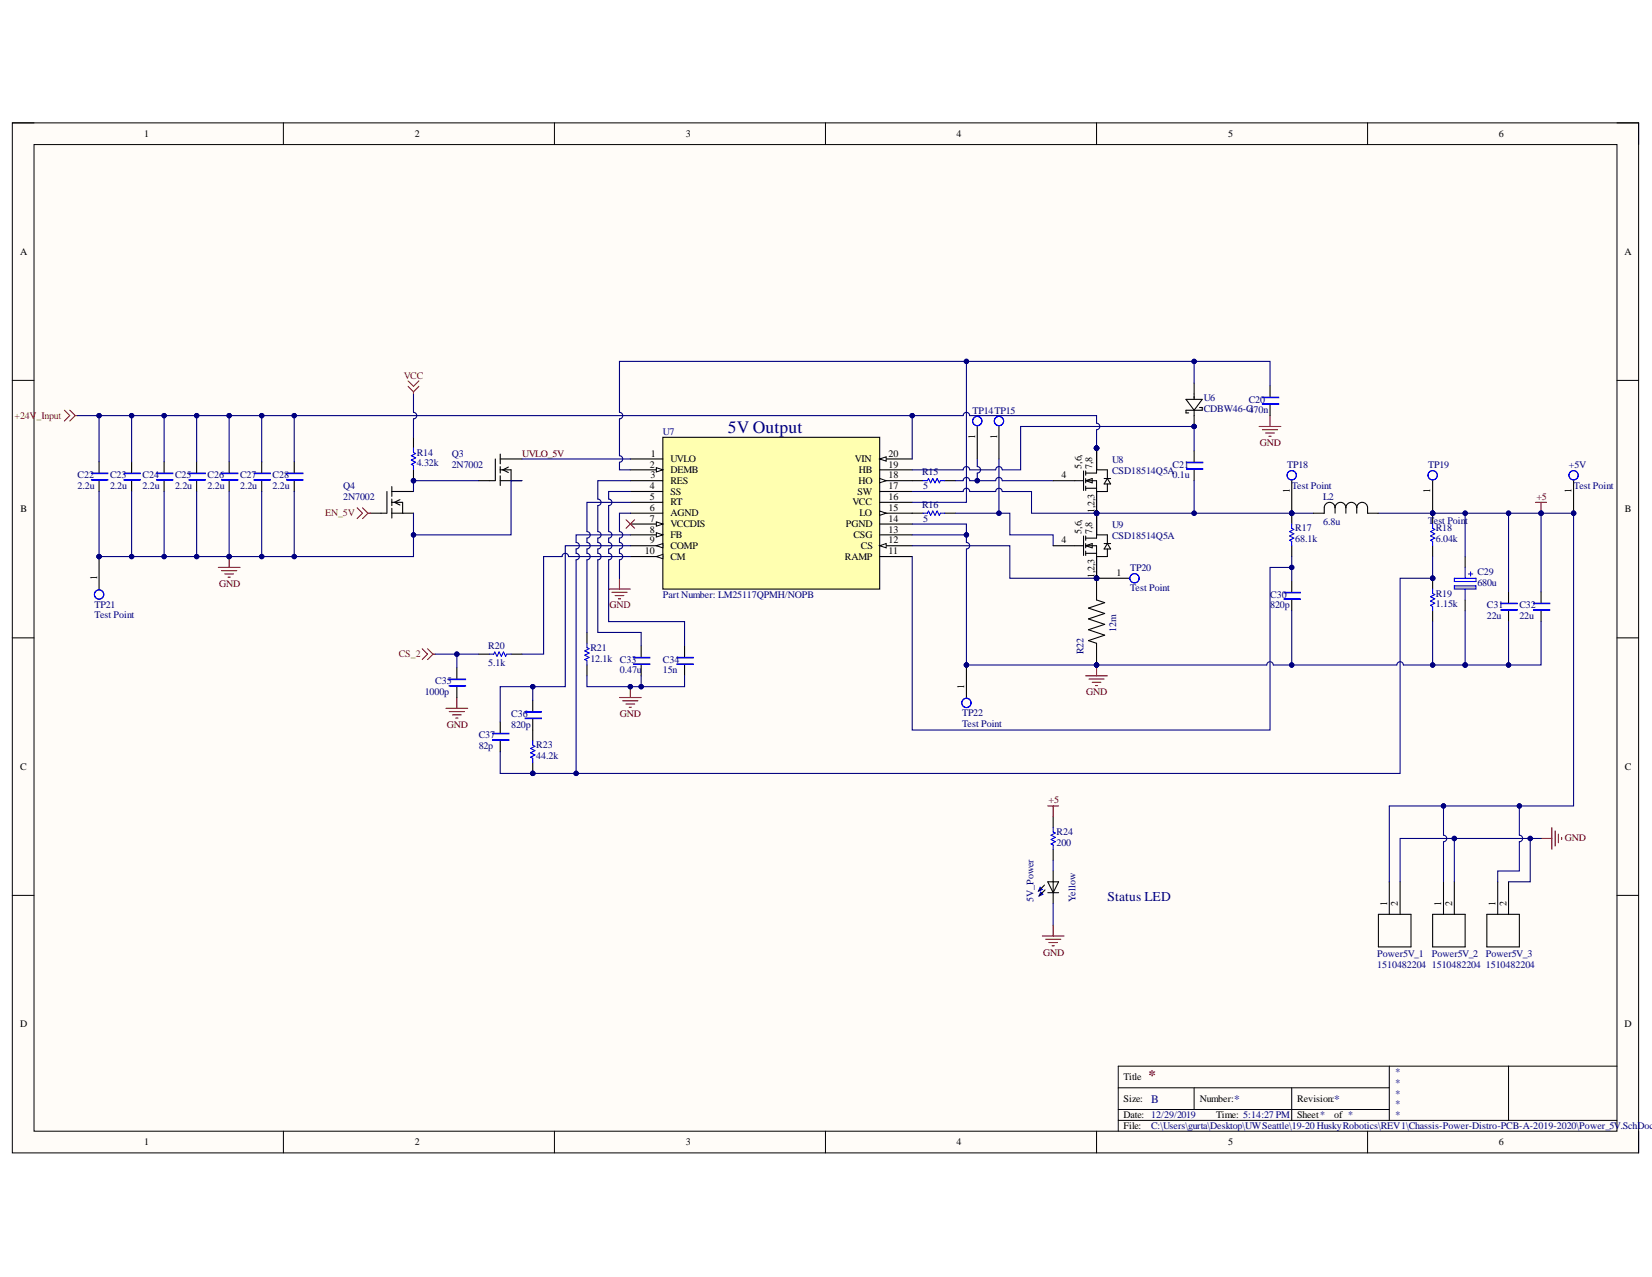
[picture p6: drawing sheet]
<svg xmlns="http://www.w3.org/2000/svg" width="279mm" height="216mm" viewBox="0 0 279 216" stroke-linecap="round" stroke-linejoin="round" font-family="sans-serif">
<defs><g id="words">
<text font-size="3" fill="#000080" x="123.1" y="73.2">5V Output</text>
<text font-size="2.5" fill="#800000" x="194.3" y="182.6">*</text>
<text font-size="2.3" fill="#000080" x="187.3" y="152.2">Status LED</text>
<g font-size="1.9" fill="#000080">
<text x="194.7" y="186.4">B</text>
<text x="208.7" y="186.4">*</text>
<text x="225.7" y="186.4">*</text>
</g>
<g font-size="1.7">
<text x="24.4" y="23.2">1</text>
<text x="70.1" y="23.2">2</text>
<text x="116" y="23.2">3</text>
<text x="161.8" y="23.2">4</text>
<text x="207.7" y="23.2">5</text>
<text x="253.5" y="23.2">6</text>
<text x="3.4" y="43.1">A</text>
<text x="274.7" y="43.1">A</text>
<text x="110.1" y="77.2">1</text>
<text x="150.3" y="77.2">20</text>
<text x="164.9" y="74.2" transform="rotate(-90 164.9 74.2)">1</text>
<text x="168.6" y="74.2" transform="rotate(-90 168.6 74.2)">1</text>
<text x="109.9" y="79.1">2</text>
<text x="109.9" y="82.7">4</text>
<text x="110" y="80.9">3</text>
<text x="113.4" y="78.2">UVLO</text>
<text x="113.4" y="79.9">DEMB</text>
<text x="113.4" y="81.8">RES</text>
<text x="113.4" y="83.7">SS</text>
<text x="144.6" y="78.2">VIN</text>
<text x="145" y="83.7">SW</text>
<text x="145.2" y="81.8">HO</text>
<text x="145.3" y="79.9">HB</text>
<text x="150.3" y="82.7">17</text>
<text x="150.3" y="80.9">18</text>
<text x="150.3" y="79.1">19</text>
<text x="179.5" y="80.9">4</text>
<text x="182.9" y="79.3" transform="rotate(-90 182.9 79.3)">5,6,</text>
<text x="184.7" y="79.3" transform="rotate(-90 184.7 79.3)">7,8</text>
<text x="218.1" y="83.3" transform="rotate(-90 218.1 83.3)">1</text>
<text x="241.9" y="83.3" transform="rotate(-90 241.9 83.3)">1</text>
<text x="265.8" y="83.3" transform="rotate(-90 265.8 83.3)">1</text>
<text x="3.5" y="86.6">B</text>
<text x="109.9" y="84.6">5</text>
<text x="109.9" y="86.4">6</text>
<text x="109.9" y="88.2">7</text>
<text x="113.4" y="85.4">RT</text>
<text x="113.4" y="87.3">AGND</text>
<text x="113.4" y="89.1">VCCDIS</text>
<text x="143.1" y="89.1">PGND</text>
<text x="144.2" y="85.4">VCC</text>
<text x="145.4" y="87.3">LO</text>
<text x="150.3" y="88.2">14</text>
<text x="150.3" y="86.4">15</text>
<text x="150.3" y="84.6">16</text>
<text x="185.1" y="86.8" transform="rotate(-90 185.1 86.8)">1,2,3</text>
<text x="274.8" y="86.6">B</text>
<text x="109.1" y="93.7">10</text>
<text x="109.9" y="90.1">8</text>
<text x="109.9" y="91.9">9</text>
<text x="113.4" y="90.9">FB</text>
<text x="113.4" y="92.8">COMP</text>
<text x="113.4" y="94.6">CM</text>
<text x="142.9" y="94.6">RAMP</text>
<text x="144.3" y="90.9">CSG</text>
<text x="145.6" y="92.8">CS</text>
<text x="150.3" y="93.7">11</text>
<text x="150.3" y="91.9">12</text>
<text x="150.3" y="90.1">13</text>
<text x="179.5" y="91.9">4</text>
<text x="182.9" y="90.2" transform="rotate(-90 182.9 90.2)">5,6,</text>
<text x="184.7" y="90.2" transform="rotate(-90 184.7 90.2)">7,8</text>
<text x="16.4" y="98.1" transform="rotate(-90 16.4 98.1)">1</text>
<text x="185.1" y="97.8" transform="rotate(-90 185.1 97.8)">1,2,3</text>
<text x="188.9" y="97.4">1</text>
<text x="163" y="116.5" transform="rotate(-90 163 116.5)">1</text>
<text x="3.4" y="130.2">C</text>
<text x="274.8" y="130.2">C</text>
<text x="234.6" y="153.1" transform="rotate(-90 234.6 153.1)">1</text>
<text x="236.4" y="153.1" transform="rotate(-90 236.4 153.1)">2</text>
<text x="243.8" y="153.1" transform="rotate(-90 243.8 153.1)">1</text>
<text x="245.6" y="153.1" transform="rotate(-90 245.6 153.1)">2</text>
<text x="252.9" y="153.1" transform="rotate(-90 252.9 153.1)">1</text>
<text x="254.8" y="153.1" transform="rotate(-90 254.8 153.1)">2</text>
<text x="3.4" y="173.6">D</text>
<text x="274.7" y="173.6">D</text>
<text x="190" y="182.6">Title</text>
<text x="190" y="186.2">Size:</text>
<text x="190" y="189">Date: 12/29/2019</text>
<text x="190" y="190.9">File:</text>
<text x="202.9" y="186.2">Number:</text>
<text x="205.7" y="189">Time: 5:14:27 PM</text>
<text x="219.4" y="186.2">Revision:</text>
<text x="219.4" y="189">Sheet*</text>
<text x="225.7" y="189">of *</text>
<text x="24.4" y="193.6">1</text>
<text x="70.1" y="193.6">2</text>
<text x="116" y="193.6">3</text>
<text x="161.8" y="193.6">4</text>
<text x="207.7" y="193.6">5</text>
<text x="253.5" y="193.6">6</text>
</g>
<g font-size="1.7" fill="#f00">
<text x="68.3" y="64">VCC</text>
<text x="2.5" y="70.8">+24V</text>
<text x="6.2" y="70.8">_Input</text>
<text x="55" y="87.3">EN_5V</text>
<text x="67.4" y="111.1">CS_2</text>
</g>
<g font-size="1.7" fill="#000080">
<text x="164.5" y="70">TP14TP15</text>
<text x="203.6" y="67.8">U6</text>
<text x="203.6" y="69.7">CDBW46-G</text>
<text x="211.2" y="68.1">C20</text>
<text x="211.2" y="69.9">470n</text>
<text x="70.5" y="77.1">R14</text>
<text x="76.4" y="77.2">Q3</text>
<text x="112.1" y="73.6">U7</text>
<text x="13.1" y="80.9">C22</text>
<text x="13.1" y="82.7">2.2u</text>
<text x="18.6" y="80.9">C23</text>
<text x="18.6" y="82.7">2.2u</text>
<text x="24.1" y="80.9">C24</text>
<text x="24.1" y="82.7">2.2u</text>
<text x="29.6" y="80.9">C25</text>
<text x="29.6" y="82.7">2.2u</text>
<text x="35.1" y="80.9">C26</text>
<text x="35.1" y="82.7">2.2u</text>
<text x="40.6" y="80.9">C27</text>
<text x="40.6" y="82.7">2.2u</text>
<text x="46.1" y="80.9">C28</text>
<text x="46.1" y="82.7">2.2u</text>
<text x="58" y="82.7">Q4</text>
<text x="70.5" y="78.8">4.32k</text>
<text x="76.4" y="79.1">2N7002</text>
<text x="155.9" y="80.4">R15</text>
<text x="156.1" y="82.7">5</text>
<text x="188.1" y="78.3">U8</text>
<text x="188.1" y="80.1">CSD18514Q5A</text>
<text x="198.3" y="79.1">C21</text>
<text x="198.3" y="80.9">0.1u</text>
<text x="217.7" y="79.2">TP18</text>
<text x="218.5" y="82.7">Test Point</text>
<text x="241.6" y="79.2">TP19</text>
<text x="265.3" y="79.2">+5V</text>
<text x="266.2" y="82.7">Test Point</text>
<text x="58" y="84.6">2N7002</text>
<text x="155.9" y="85.9">R16</text>
<text x="156.1" y="88.2">5</text>
<text x="188.1" y="89.3">U9</text>
<text x="219.1" y="89.8">R17</text>
<text x="223.8" y="84.6">L2</text>
<text x="223.8" y="88.7">6.8u</text>
<text x="241.6" y="88.6">Test Poin</text>
<text x="242.8" y="89.8">R18</text>
<text x="247.8" y="88.6">t</text>
<text x="188.1" y="91.1">CSD18514Q5A</text>
<text x="219.1" y="91.7">68.1k</text>
<text x="242.8" y="91.7">6.04k</text>
<text x="112.1" y="101.1">Part Number: LM25117QPMH/NOPB</text>
<text x="191.1" y="96.6">TP20</text>
<text x="191.1" y="100">Test Point</text>
<text x="214.8" y="101.1">C30</text>
<text x="242.8" y="100.9">R19</text>
<text x="249.9" y="97.2">C29</text>
<text x="249.9" y="99">680u</text>
<text x="16" y="102.8">TP21</text>
<text x="16" y="104.5">Test Point</text>
<text x="188.8" y="106.9" transform="rotate(-90 188.8 106.9)">12m</text>
<text x="214.8" y="102.9">820p</text>
<text x="242.8" y="102.7">1.15k</text>
<text x="251.5" y="102.9">C31</text>
<text x="251.5" y="104.7">22u</text>
<text x="257" y="102.9">C32</text>
<text x="257" y="104.7">22u</text>
<text x="82.6" y="109.7">R20</text>
<text x="82.6" y="112.6">5.1k</text>
<text x="99.8" y="110">R21</text>
<text x="99.8" y="111.9">12.1k</text>
<text x="104.8" y="112.1">C33</text>
<text x="104.8" y="113.8">0.47u</text>
<text x="112.1" y="112.1">C34</text>
<text x="112.1" y="113.8">15n</text>
<text x="183.3" y="110.6" transform="rotate(-90 183.3 110.6)">R22</text>
<text x="71.8" y="117.6">1000p</text>
<text x="73.6" y="115.7">C35</text>
<text x="81" y="124.8">C37</text>
<text x="86.5" y="121.2">C36</text>
<text x="86.5" y="123.1">820p</text>
<text x="162.7" y="121.1">TP22</text>
<text x="162.7" y="122.9">Test Point</text>
<text x="81" y="126.7">82p</text>
<text x="90.7" y="126.5">R23</text>
<text x="90.7" y="128.4">44.2k</text>
<text x="178.7" y="141.2">R24</text>
<text x="178.7" y="143">200</text>
<text x="174.8" y="152.4" transform="rotate(-90 174.8 152.4)">5V_Power</text>
<text x="181.9" y="152.4" transform="rotate(-90 181.9 152.4)">Yellow</text>
<text x="232.9" y="161.7">Power5V_1</text>
<text x="242.2" y="161.7">Power5V_2</text>
<text x="251.3" y="161.7">Power5V_3</text>
<text x="232.9" y="163.6">1510482204</text>
<text x="242.2" y="163.6">1510482204</text>
<text x="251.3" y="163.6">1510482204</text>
<text x="235.9" y="181.7">*</text>
<text x="235.9" y="183.5">*</text>
<text x="235.9" y="185.4">*</text>
<text x="194.7" y="190.9">C:\Users\gurta\Desktop\UWSeattle\19-20 HuskyRobotics\REV1\Chassis-Power-Distro-PCB-A-2019-2020\Power_5V.SchDoc</text>
<text x="235.9" y="187.2">*</text>
<text x="235.9" y="189">*</text>
</g>
<g font-size="1.7" fill="#800000">
<text x="88.3" y="77.2">UVLO_5V</text>
<text x="213.1" y="75.4">GND</text>
<text x="259.8" y="84.6">+5</text>
<text x="37.1" y="99.2">GND</text>
<text x="103.1" y="102.9">GND</text>
<text x="183.7" y="117.6">GND</text>
<text x="75.6" y="123.1">GND</text>
<text x="104.8" y="121.2">GND</text>
<text x="177.3" y="135.8">+5</text>
<text x="264.7" y="142.3">GND</text>
<text x="176.4" y="161.6">GND</text>
</g>
</g></defs>
<path d="M2.1 20.8h275v174.1h-275z" fill-rule="evenodd" fill="#fffcf8"/>
<path d="M2.1 20.8h275v174.1h-275z" fill="none" stroke="#000" stroke-width=".17"/>
<path d="M5.8 24.4h267.7v166.9h-267.7z" fill-rule="evenodd" fill="#fffcf8"/>
<g fill="none" stroke="#000" stroke-width=".17">
<path d="M2.1 20.8h3.7M5.8 24.4h267.7v166.9h-267.7zM47.9 20.8v3.6M93.8 20.8v3.6M139.6 20.8v3.6M185.5 20.8v3.6M231.3 20.8v3.6M273.5 20.8h3.6v3.6M2.1 64.3h3.7M273.5 64.3h3.6M2.1 107.8h3.7M273.5 107.8h3.6"/>
<path d="M2.1 151.4h3.7M273.5 151.4h3.6M47.9 191.3v3.6M93.8 191.3v3.6M139.6 191.3v3.6M185.5 191.3v3.6M189.1 183.9h45.9M189.1 189.4h84.4M189.1 187.6h45.9M202 183.9v3.7M218.5 183.9v5.5M231.3 191.3v3.6"/>
<path d="M235 180.3v9.1M255.1 180.3v9.1M273.5 180.3h-84.4v11M277.1 191.3v3.6"/>
</g>
<path d="M112.1 73.9h36.7v25.7h-36.7z" fill-rule="evenodd" fill="#ffffb0"/>
<path d="M106.6 77.6h5.5M106.6 79.4h5.5M112.1 73.9h36.7v25.7h-36.7z" fill="none" stroke="#000" stroke-width=".19"/>
<path d="M111 79.1l1.1 .3-1.1 .4z" fill="#f8fcff"/>
<path d="M111 79.1l1.1 .3-1.1 .4z" fill="none" stroke="#000" stroke-width=".17"/>
<path d="M106.6 81.3h5.5M106.6 83.1h5.5M106.6 84.9h5.5M106.6 86.8h5.5M106.6 88.6h5.5" fill="none" stroke="#000" stroke-width=".19"/>
<path d="M111 88.2l1.1 .4-1.1 .4z" fill="#f8fcff"/>
<path d="M111 88.2l1.1 .4-1.1 .4z" fill="none" stroke="#000" stroke-width=".17"/>
<path d="M106.6 90.4h5.5" fill="none" stroke="#000" stroke-width=".19"/>
<path d="M111 90.1l1.1 .3-1.1 .4z" fill="#f8fcff"/>
<path d="M111 90.1l1.1 .3-1.1 .4z" fill="none" stroke="#000" stroke-width=".17"/>
<path d="M106.6 92.3h5.5" fill="none" stroke="#000" stroke-width=".19"/>
<path d="M111 92.3l1.1-.4v.7z" fill="#f8fcff"/>
<path d="M111 92.3l1.1-.4v.7z" fill="none" stroke="#000" stroke-width=".17"/>
<path d="M106.6 94.1h5.5" fill="none" stroke="#000" stroke-width=".19"/>
<path d="M111 94.1l1.1-.4v.8z" fill="#f8fcff"/>
<path d="M111 94.1l1.1-.4v.8z" fill="none" stroke="#000" stroke-width=".17"/>
<path d="M148.8 94.1h5.5M148.8 92.3h5.5" fill="none" stroke="#000" stroke-width=".19"/>
<path d="M148.8 92.3l1.1-.4v.7z" fill="#f8fcff"/>
<path d="M148.8 92.3l1.1-.4v.7z" fill="none" stroke="#000" stroke-width=".17"/>
<path d="M148.8 90.4h5.5M148.8 88.6h5.5M148.8 86.8h5.5" fill="none" stroke="#000" stroke-width=".19"/>
<path d="M148.8 86.4l1.1 .4-1.1 .3z" fill="#f8fcff"/>
<path d="M148.8 86.4l1.1 .4-1.1 .3z" fill="none" stroke="#000" stroke-width=".17"/>
<path d="M148.8 84.9h5.5M148.8 83.1h5.5M148.8 81.3h5.5" fill="none" stroke="#000" stroke-width=".19"/>
<path d="M148.8 80.9l1.1 .4-1.1 .3z" fill="#f8fcff"/>
<path d="M148.8 80.9l1.1 .4-1.1 .3z" fill="none" stroke="#000" stroke-width=".17"/>
<path d="M148.8 79.4h5.5M148.8 77.6h5.5" fill="none" stroke="#000" stroke-width=".19"/>
<path d="M148.8 77.6l1.1-.4v.8z" fill="#f8fcff"/>
<path d="M148.8 77.6l1.1-.4v.8z" fill="none" stroke="#000" stroke-width=".17"/>
<circle cx="202" cy="72.1" r=".37" fill="#000080"/>
<circle cx="202" cy="72.1" r=".37" fill="none" stroke="#000080" stroke-width=".17"/>
<path d="M202 64.8v1.8M202 70.3v1.8" fill="none" stroke="#000" stroke-width=".18"/>
<circle cx="202" cy="72.1" r=".37" fill="#000080"/>
<circle cx="202" cy="72.1" r=".37" fill="none" stroke="#000080" stroke-width=".17"/>
<path d="M200.6 67.5h2.7l-1.3 1.9zM202 66.6v.9M202 69.4v.9M202.9 68.9h.4v.5h-2.7v.4h.4" fill="none" stroke="#000" stroke-width=".18"/>
<path d="M154.3 81.3h1.8M154.3 86.8h1.8M159.8 81.3h1.8M159.8 86.8h1.8" fill="none" stroke="#000" stroke-width=".19"/>
<path d="M156.1 81.3h.7l.2-.4 .4 .7 .4-.7 .3 .7 .4-.7 .4 .7 .1-.3h.8M156.1 86.8h.7l.2-.4 .4 .7 .4-.7 .3 .7 .4-.7 .4 .7 .1-.3h.8" fill="none" stroke="#00f" stroke-width=".19"/>
<path d="M213 72.1h3.6M213.5 72.7h2.6M214.1 73.2h1.4M214.6 73.8h.4M214.8 70.3v1.8" fill="none" stroke="#800000" stroke-width=".18"/>
<circle cx="185.5" cy="97.8" r=".37" fill="#000080"/>
<circle cx="185.5" cy="97.8" r=".37" fill="none" stroke="#000080" stroke-width=".17"/>
<circle cx="185.5" cy="112.4" r=".37" fill="#000080"/>
<circle cx="185.5" cy="112.4" r=".37" fill="none" stroke="#000080" stroke-width=".17"/>
<path d="M185.5 97.8v3.6l1.3 .5-2.7 .9 2.7 .9-2.7 .9 2.7 1-2.7 .9 2.7 .9-2.7 .9 1.4 .5" fill="none" stroke="#000" stroke-width=".18"/>
<circle cx="185.5" cy="97.8" r=".37" fill="#000080"/>
<circle cx="185.5" cy="97.8" r=".37" fill="none" stroke="#000080" stroke-width=".17"/>
<path d="M185.5 108.8v3.6" fill="none" stroke="#000" stroke-width=".18"/>
<circle cx="185.5" cy="112.4" r=".37" fill="#000080"/>
<circle cx="185.5" cy="112.4" r=".37" fill="none" stroke="#000080" stroke-width=".17"/>
<path d="M183.6 114.3h3.7M184.2 114.8h2.5M184.7 115.4h1.5M185.3 115.9h.3M185.5 112.4v1.9" fill="none" stroke="#800000" stroke-width=".18"/>
<circle cx="185.5" cy="112.4" r=".37" fill="#000080"/>
<circle cx="185.5" cy="112.4" r=".37" fill="none" stroke="#000080" stroke-width=".17"/>
<circle cx="218.5" cy="86.8" r=".37" fill="#000080"/>
<circle cx="218.5" cy="86.8" r=".37" fill="none" stroke="#000080" stroke-width=".17"/>
<path d="M218.5 86.8v1.8" fill="none" stroke="#000" stroke-width=".18"/>
<circle cx="218.5" cy="86.8" r=".37" fill="#000080"/>
<circle cx="218.5" cy="86.8" r=".37" fill="none" stroke="#000080" stroke-width=".17"/>
<path d="M218.5 92.3v1.8" fill="none" stroke="#000" stroke-width=".18"/>
<path d="M218.5 88.6v.7l.3 .2-.7 .4 .7 .3-.7 .4 .7 .4-.7 .3 .4 .2v.8" fill="none" stroke="#00f" stroke-width=".18"/>
<circle cx="242.3" cy="86.8" r=".36" fill="#000080"/>
<circle cx="242.3" cy="86.8" r=".36" fill="none" stroke="#000080" stroke-width=".17"/>
<path d="M242.3 86.8v1.8" fill="none" stroke="#000" stroke-width=".18"/>
<circle cx="242.3" cy="86.8" r=".36" fill="#000080"/>
<circle cx="242.3" cy="86.8" r=".36" fill="none" stroke="#000080" stroke-width=".17"/>
<path d="M242.3 92.3v1.8" fill="none" stroke="#000" stroke-width=".18"/>
<path d="M242.3 88.6v.7l.4 .2-.8 .4 .8 .3-.8 .4 .8 .4-.8 .3 .4 .2v.8" fill="none" stroke="#00f" stroke-width=".18"/>
<circle cx="242.3" cy="97.8" r=".37" fill="#000080"/>
<circle cx="242.3" cy="97.8" r=".37" fill="none" stroke="#000080" stroke-width=".17"/>
<path d="M242.3 97.8v1.8" fill="none" stroke="#000" stroke-width=".18"/>
<circle cx="242.3" cy="97.8" r=".37" fill="#000080"/>
<circle cx="242.3" cy="97.8" r=".37" fill="none" stroke="#000080" stroke-width=".17"/>
<path d="M242.3 103.3v1.8" fill="none" stroke="#000" stroke-width=".18"/>
<path d="M242.3 99.6v.7l.4 .2-.8 .4 .8 .3-.8 .4 .8 .4-.8 .3 .4 .2v.8" fill="none" stroke="#00f" stroke-width=".18"/>
<circle cx="90.1" cy="130.8" r=".37" fill="#000080"/>
<circle cx="90.1" cy="130.8" r=".37" fill="none" stroke="#000080" stroke-width=".17"/>
<path d="M90.1 123.4v1.9M90.1 128.9v1.9" fill="none" stroke="#000" stroke-width=".19"/>
<circle cx="90.1" cy="130.8" r=".37" fill="#000080"/>
<circle cx="90.1" cy="130.8" r=".37" fill="none" stroke="#000080" stroke-width=".17"/>
<path d="M99.3 108.8v.7l.3 .2-.7 .3 .7 .4-.7 .4 .7 .3-.7 .4 .4 .2v.7M90.1 125.3v.7l.4 .2-.8 .3 .8 .4-.8 .4 .8 .3-.8 .4 .4 .2v.7" fill="none" stroke="#00f" stroke-width=".19"/>
<path d="M99.3 106.9v1.9M99.3 112.4v1.9" fill="none" stroke="#000" stroke-width=".19"/>
<path d="M104.8 117.9h3.6M105.3 118.5h2.6M105.9 119h1.4M106.4 119.6h.4M106.6 116.1v1.8" fill="none" stroke="#800000" stroke-width=".19"/>
<circle cx="106.6" cy="116.1" r=".37" fill="#000080"/>
<circle cx="106.6" cy="116.1" r=".37" fill="none" stroke="#000080" stroke-width=".17"/>
<path d="M36.9 95.9h3.7M37.5 96.5h2.5M38 97h1.5M38.6 97.6h.3M38.8 94.1v1.8" fill="none" stroke="#800000" stroke-width=".19"/>
<circle cx="38.8" cy="94.1" r=".37" fill="#000080"/>
<circle cx="38.8" cy="94.1" r=".37" fill="none" stroke="#000080" stroke-width=".17"/>
<path d="M246 97.8h3.6v.5h-3.6z" fill="none" stroke="#00f" stroke-width=".18"/>
<path d="M246 99h3.6v.6h-3.6z" fill-rule="evenodd" fill="#c0c0c0"/>
<path d="M246 99h3.6v.6h-3.6zM247.8 95.9v1.9M247.8 99.6v1.8M248.3 97h.8M248.7 96.7v.7" fill="none" stroke="#00f" stroke-width=".18"/>
<path d="M247.8 94.1v1.8M247.8 101.4v1.9M233.1 154.6h5.5v5.5h-5.5zM235 149.1v5.5M236.8 149.1v5.5M242.3 154.6h5.5v5.5h-5.5zM244.1 149.1v5.5M246 149.1v5.5M251.5 154.6h5.5v5.5h-5.5zM253.3 149.1v5.5M255.1 149.1v5.5" fill="none" stroke="#000" stroke-width=".18"/>
<path d="M262.5 139.9v3.7M260.6 141.8h1.9M263 140.5v2.5M263.6 141v1.5M264.1 141.6v.3" fill="none" stroke="#800000" stroke-width=".18"/>
<path d="M176 150.8l.4 .4-.7 .3z" fill="#00f"/>
<path d="M176 150.8l.4 .4-.7 .3z" fill="none" stroke="#00f" stroke-width=".18"/>
<path d="M175.9 150l.4 .4-.7 .3z" fill="#00f"/>
<path d="M178.1 139.9v.8l.4 .1-.7 .4 .7 .4-.7 .3 .7 .4-.7 .4 .3 .2v.7M175.9 150l.4 .4-.7 .3z" fill="none" stroke="#00f" stroke-width=".18"/>
<path d="M178.1 138.1v1.8M176.7 149.6l-1.1 1.1M176.7 150.5l-1 1M177.2 149.1h1.8l-.9 1.8zM177.2 150.9h1.8M178.1 143.6v1.8M178.1 147.3v5.5" fill="none" stroke="#000" stroke-width=".18"/>
<path d="M259.7 84.9h1.9M260.6 84.9v1.9M176.3 158.3h3.7M176.8 158.8h2.6M177.4 159.4h1.5M177.9 159.9h.4M178.1 156.4v1.9" fill="none" stroke="#800000" stroke-width=".18"/>
<path d="M102.9 99.6h3.7M104.8 97.8v1.8M103.5 100.1h2.6M104 100.7h1.5M104.6 101.2h.4" fill="none" stroke="#800000" stroke-width=".19"/>
<circle cx="260.6" cy="86.8" r=".37" fill="#000080"/>
<circle cx="260.6" cy="86.8" r=".37" fill="none" stroke="#000080" stroke-width=".17"/>
<path d="M177.2 136.3h1.8M178.1 136.3v1.8" fill="none" stroke="#800000" stroke-width=".18"/>
<path d="M75.4 119.8h3.7M77.3 117.9v1.9M76 120.3h2.6M76.5 120.9h1.5M77.1 121.4h.4" fill="none" stroke="#800000" stroke-width=".19"/>
<path d="M80.9 110.6h1.9M86.4 110.6h1.9" fill="none" stroke="#000" stroke-width=".19"/>
<path d="M82.8 110.6h.7l.2-.4 .4 .8 .3-.8 .4 .8 .4-.8 .3 .8 .2-.4h.7" fill="none" stroke="#00f" stroke-width=".19"/>
<path d="M10.9 69.4l.9 .9-.9 .9M11.8 69.4l.9 .9M12.7 70.3l-.9 .9M12.7 70.3h.4M71.4 109.7l.9 .9-.9 .9M72.3 109.7l.9 .9M73.2 110.6l-.9 .9M73.2 110.6h.4" fill="none" stroke="#f00" stroke-width=".19"/>
<path d="M105.9 87.9l1.4 1.4M107.3 87.9l-1.4 1.4" fill="none" stroke="#f00" stroke-width=".17"/>
<circle cx="69.9" cy="81.3" r=".37" fill="#000080"/>
<circle cx="69.9" cy="81.3" r=".37" fill="none" stroke="#000080" stroke-width=".17"/>
<path d="M69.9 73.9v1.9M69.9 79.4v1.9" fill="none" stroke="#000" stroke-width=".19"/>
<circle cx="69.9" cy="81.3" r=".37" fill="#000080"/>
<circle cx="69.9" cy="81.3" r=".37" fill="none" stroke="#000080" stroke-width=".17"/>
<path d="M69.9 75.8v.7l.4 .2-.7 .3 .7 .4-.7 .4 .7 .3-.7 .4 .3 .2v.7" fill="none" stroke="#00f" stroke-width=".19"/>
<g fill="none" stroke="#000" stroke-width=".19">
<path d="M83.8 77.6v3.7M84.6 76.8v1.6M84.6 78.9v1.1M84.6 79.4h1.8v1.9M84.6 77.6h3.7M86 79l-.9 .4 .9 .5M62.6 86.8h2.8M65.4 83.1v3.7M66.3 82.3v1.6M66.3 84.4v1.1M66.3 85.9v1.7M66.3 84.9h1.8v1.9"/>
<path d="M66.3 86.8h3.6M66.3 83.1h3.6M67.6 84.5l-.9 .4 .9 .5M80.9 81.3h2.8M84.6 80.4v1.7M84.6 81.3h3.7"/>
</g>
<path d="M69 64.4l.9 .9 .9-.9M69 65.3l.9 .9M69.9 66.2v.4M70.8 65.3l-.9 .9M60.4 85.9l.9 .9-.9 .9M61.3 85.9l.9 .9M62.2 86.8l-.9 .9M62.2 86.8h.4" fill="none" stroke="#f00" stroke-width=".19"/>
<circle cx="16.8" cy="94.1" r=".37" fill="#000080"/>
<circle cx="16.8" cy="94.1" r=".37" fill="none" stroke="#000080" stroke-width=".17"/>
<path d="M16.8 94.1v5.5" fill="none" stroke="#000" stroke-width=".19"/>
<circle cx="16.8" cy="94.1" r=".37" fill="#000080"/>
<circle cx="16.8" cy="94.1" r=".37" fill="none" stroke="#000080" stroke-width=".17"/>
<g fill="none" stroke="#00f" stroke-width=".19">
<circle cx="169" cy="71.2" r=".79"/>
<circle cx="169" cy="71.2" r=".78"/>
<circle cx="16.8" cy="100.5" r=".79"/>
</g>
<path d="M168.9 72.1v5.5" fill="none" stroke="#000" stroke-width=".19"/>
<circle cx="163.5" cy="112.4" r=".37" fill="#000080"/>
<circle cx="163.5" cy="112.4" r=".37" fill="none" stroke="#000080" stroke-width=".17"/>
<path d="M163.4 112.4v5.5" fill="none" stroke="#000" stroke-width=".19"/>
<circle cx="163.5" cy="112.4" r=".37" fill="#000080"/>
<circle cx="163.5" cy="112.4" r=".37" fill="none" stroke="#000080" stroke-width=".17"/>
<g fill="none" stroke="#00f" stroke-width=".19">
<circle cx="163.5" cy="118.8" r=".79"/>
<circle cx="163.5" cy="118.8" r=".78"/>
</g>
<circle cx="218.5" cy="86.8" r=".37" fill="#000080"/>
<circle cx="218.5" cy="86.8" r=".37" fill="none" stroke="#000080" stroke-width=".17"/>
<path d="M218.5 81.3v5.5" fill="none" stroke="#000" stroke-width=".18"/>
<circle cx="218.5" cy="86.8" r=".37" fill="#000080"/>
<circle cx="218.5" cy="86.8" r=".37" fill="none" stroke="#000080" stroke-width=".17"/>
<circle cx="218.5" cy="80.4" r=".79" fill="none" stroke="#00f" stroke-width=".18"/>
<circle cx="242.3" cy="86.8" r=".36" fill="#000080"/>
<circle cx="242.3" cy="86.8" r=".36" fill="none" stroke="#000080" stroke-width=".17"/>
<path d="M242.3 81.3v5.5" fill="none" stroke="#000" stroke-width=".18"/>
<circle cx="242.3" cy="86.8" r=".36" fill="#000080"/>
<circle cx="242.3" cy="86.8" r=".36" fill="none" stroke="#000080" stroke-width=".17"/>
<g fill="none" stroke="#00f" stroke-width=".18">
<circle cx="242.3" cy="80.4" r=".78"/>
<circle cx="242.3" cy="80.4" r=".79"/>
</g>
<circle cx="266.1" cy="86.8" r=".36" fill="#000080"/>
<circle cx="266.1" cy="86.8" r=".36" fill="none" stroke="#000080" stroke-width=".17"/>
<path d="M266.1 81.3v5.5" fill="none" stroke="#000" stroke-width=".18"/>
<circle cx="266.1" cy="86.8" r=".36" fill="#000080"/>
<circle cx="266.1" cy="86.8" r=".36" fill="none" stroke="#000080" stroke-width=".17"/>
<circle cx="266.1" cy="80.4" r=".78" fill="none" stroke="#00f" stroke-width=".18"/>
<circle cx="185.5" cy="97.8" r=".37" fill="#000080"/>
<circle cx="185.5" cy="97.8" r=".37" fill="none" stroke="#000080" stroke-width=".17"/>
<path d="M185.5 97.8h5.5" fill="none" stroke="#000" stroke-width=".18"/>
<circle cx="185.5" cy="97.8" r=".37" fill="#000080"/>
<circle cx="185.5" cy="97.8" r=".37" fill="none" stroke="#000080" stroke-width=".17"/>
<g fill="none" stroke="#00f" stroke-width=".18">
<path d="M200.7 78.2h2.7zM200.7 79.3h2.7zM213.5 67.2h2.8zM213.5 68.3h2.8zM217.2 100.1h2.7v.1h-2.7zM217.2 101.2h2.7v.1h-2.7zM253.9 102l2.7 .1zM253.9 103.1l2.7 .1zM259.4 102l2.7 .1zM259.4 103.1l2.7 .1z"/>
<circle cx="191.9" cy="97.8" r=".79"/>
<circle cx="191.9" cy="97.8" r=".78"/>
</g>
<g fill="none" stroke="#00f" stroke-width=".17">
<path d="M200.7 78.2h2.7M200.7 79.3h2.7M213.5 67.2h2.8M213.5 68.3h2.8M15.5 80h2.7M15.5 81.1h2.7M21 80h2.7M21 81.1h2.7M26.5 80h2.7M26.5 81.1h2.7M32 80h2.7M32 81.1h2.7"/>
<path d="M37.5 80h2.7M37.5 81.1h2.7M43 80h2.7M43 81.1h2.7M48.5 80h2.7M48.5 81.1h2.7M76 114.9h2.7M76 116h2.7M107.2 111.2h2.7M107.2 112.3h2.7M114.5 111.2h2.7M114.5 112.3h2.7"/>
<path d="M217.2 100.2h2.7M217.2 101.3h2.7M253.9 102h2.7M253.9 103.1h2.7M259.4 102h2.7M259.4 103.1h2.7M83.3 124h2.8M83.3 125.1h2.8M88.8 120.4h2.8M88.8 121.5h2.8"/>
</g>
<g fill="none" stroke="#00f" stroke-width=".19">
<path d="M15.5 80h2.7v.1h-2.7zM21 80h2.7v.1h-2.7zM26.5 80h2.7v.1h-2.7zM32 80h2.7v.1h-2.7zM37.5 80h2.7v.1h-2.7zM43 80h2.7v.1h-2.7zM48.5 80h2.7v.1h-2.7zM15.5 81.1h2.7v.1h-2.7zM21 81.1h2.7v.1h-2.7zM26.5 81.1h2.7v.1h-2.7zM32 81.1h2.7v.1h-2.7zM37.5 81.1h2.7v.1h-2.7z"/>
<path d="M43 81.1h2.7v.1h-2.7zM48.5 81.1h2.7v.1h-2.7zM76 114.8h2.7v.1h-2.7zM76 115.9h2.7v.1h-2.7zM107.2 111.1h2.7v.1h-2.7zM107.2 112.2h2.7v.1h-2.7zM114.5 111.1h2.7v.1h-2.7zM114.5 112.2h2.7v.1h-2.7zM83.3 124h2.8v.1h-2.8zM83.3 125.1h2.8v.1h-2.8zM88.8 120.3h2.8v.1h-2.8zM88.8 121.4h2.8v.1h-2.8z"/>
<circle cx="165.3" cy="71.2" r=".78"/>
<circle cx="165.3" cy="71.2" r=".79"/>
</g>
<g fill="none" stroke="#000" stroke-width=".19">
<path d="M16.8 78.1v1.8M22.3 78.1v1.8M27.8 78.1v1.8M33.3 78.1v1.8M38.8 78.1v1.8M44.3 78.1v1.8M49.8 78.1v1.8M165.3 72.1v5.5M16.8 81.3v1.8M22.3 81.3v1.8M27.8 81.3v1.8M33.3 81.3v1.8"/>
<path d="M38.8 81.3v1.8M44.3 81.3v1.8M49.8 81.3v1.8M77.3 112.9v1.8M77.3 116.1v1.8M90.1 118.4v1.8M108.4 109.2v1.9M108.4 112.4v1.9M115.8 109.2v1.9M115.8 112.4v1.9M84.6 122.1v1.8M84.6 125.3v1.8"/>
<path d="M90.1 121.6v1.8"/>
</g>
<path d="M202 76.2v1.9M202 79.4v1.9M214.8 65.2v1.9M214.8 68.4v1.9M218.5 98.2v1.9M218.5 101.4v1.9M255.1 100.1v1.8M255.1 103.3v1.8M260.6 100.1v1.8M260.6 103.3v1.8" fill="none" stroke="#000" stroke-width=".18"/>
<path d="M168.9 77.6v9.2" fill="none" stroke="#000080" stroke-width=".19"/>
<circle cx="169" cy="86.8" r=".37" fill="#000080"/>
<circle cx="169" cy="86.8" r=".37" fill="none" stroke="#000080" stroke-width=".17"/>
<path d="M13.1 70.3h3.7" fill="none" stroke="#000080" stroke-width=".19"/>
<circle cx="16.8" cy="70.3" r=".37" fill="#000080"/>
<circle cx="16.8" cy="70.3" r=".37" fill="none" stroke="#000080" stroke-width=".17"/>
<path d="M16.8 83.1v11h33v-11" fill="none" stroke="#000080" stroke-width=".19"/>
<circle cx="16.8" cy="94.1" r=".37" fill="#000080"/>
<circle cx="16.8" cy="94.1" r=".37" fill="none" stroke="#000080" stroke-width=".17"/>
<circle cx="22.3" cy="94.1" r=".37" fill="#000080"/>
<circle cx="22.3" cy="94.1" r=".37" fill="none" stroke="#000080" stroke-width=".17"/>
<circle cx="27.8" cy="94.1" r=".36" fill="#000080"/>
<circle cx="27.8" cy="94.1" r=".36" fill="none" stroke="#000080" stroke-width=".17"/>
<circle cx="33.3" cy="94.1" r=".37" fill="#000080"/>
<circle cx="33.3" cy="94.1" r=".37" fill="none" stroke="#000080" stroke-width=".17"/>
<circle cx="38.8" cy="94.1" r=".37" fill="#000080"/>
<circle cx="38.8" cy="94.1" r=".37" fill="none" stroke="#000080" stroke-width=".17"/>
<circle cx="44.3" cy="94.1" r=".37" fill="#000080"/>
<circle cx="44.3" cy="94.1" r=".37" fill="none" stroke="#000080" stroke-width=".17"/>
<circle cx="49.8" cy="94.1" r=".36" fill="#000080"/>
<circle cx="49.8" cy="94.1" r=".36" fill="none" stroke="#000080" stroke-width=".17"/>
<path d="M154.3 77.6v-7.3h-137.5v7.8" fill="none" stroke="#000080" stroke-width=".19"/>
<circle cx="16.8" cy="70.3" r=".37" fill="#000080"/>
<circle cx="16.8" cy="70.3" r=".37" fill="none" stroke="#000080" stroke-width=".17"/>
<circle cx="22.3" cy="70.3" r=".37" fill="#000080"/>
<circle cx="22.3" cy="70.3" r=".37" fill="none" stroke="#000080" stroke-width=".17"/>
<circle cx="27.8" cy="70.3" r=".37" fill="#000080"/>
<circle cx="27.8" cy="70.3" r=".37" fill="none" stroke="#000080" stroke-width=".17"/>
<circle cx="33.3" cy="70.3" r=".37" fill="#000080"/>
<circle cx="33.3" cy="70.3" r=".37" fill="none" stroke="#000080" stroke-width=".17"/>
<circle cx="38.8" cy="70.3" r=".37" fill="#000080"/>
<circle cx="38.8" cy="70.3" r=".37" fill="none" stroke="#000080" stroke-width=".17"/>
<circle cx="44.3" cy="70.3" r=".37" fill="#000080"/>
<circle cx="44.3" cy="70.3" r=".37" fill="none" stroke="#000080" stroke-width=".17"/>
<circle cx="49.8" cy="70.3" r=".37" fill="#000080"/>
<circle cx="49.8" cy="70.3" r=".37" fill="none" stroke="#000080" stroke-width=".17"/>
<circle cx="154.3" cy="70.3" r=".37" fill="#000080"/>
<circle cx="154.3" cy="70.3" r=".37" fill="none" stroke="#000080" stroke-width=".17"/>
<path d="M69.9 86.8v7.3h-20.1" fill="none" stroke="#000080" stroke-width=".19"/>
<circle cx="69.9" cy="90.4" r=".37" fill="#000080"/>
<circle cx="69.9" cy="90.4" r=".37" fill="none" stroke="#000080" stroke-width=".17"/>
<circle cx="49.8" cy="94.1" r=".36" fill="#000080"/>
<circle cx="49.8" cy="94.1" r=".36" fill="none" stroke="#000080" stroke-width=".17"/>
<path d="M88.3 81.3h-1.9v9.1h-16.5" fill="none" stroke="#000080" stroke-width=".19"/>
<circle cx="69.9" cy="90.4" r=".37" fill="#000080"/>
<circle cx="69.9" cy="90.4" r=".37" fill="none" stroke="#000080" stroke-width=".17"/>
<path d="M80.9 81.3h-11v1.8" fill="none" stroke="#000080" stroke-width=".19"/>
<circle cx="69.9" cy="81.3" r=".37" fill="#000080"/>
<circle cx="69.9" cy="81.3" r=".37" fill="none" stroke="#000080" stroke-width=".17"/>
<path d="M73.6 110.6h7.3" fill="none" stroke="#000080" stroke-width=".19"/>
<circle cx="77.3" cy="110.6" r=".37" fill="#000080"/>
<circle cx="77.3" cy="110.6" r=".37" fill="none" stroke="#000080" stroke-width=".17"/>
<path d="M242.3 97.8h-5.5v33h-152.2" fill="none" stroke="#000080" stroke-width=".18"/>
<circle cx="90.1" cy="130.8" r=".37" fill="#000080"/>
<circle cx="90.1" cy="130.8" r=".37" fill="none" stroke="#000080" stroke-width=".17"/>
<circle cx="97.4" cy="130.8" r=".37" fill="#000080"/>
<circle cx="97.4" cy="130.8" r=".37" fill="none" stroke="#000080" stroke-width=".17"/>
<circle cx="242.3" cy="97.8" r=".37" fill="#000080"/>
<circle cx="242.3" cy="97.8" r=".37" fill="none" stroke="#000080" stroke-width=".17"/>
<path d="M106.6 92.3h-11v23.8h-11v6" fill="none" stroke="#000080" stroke-width=".19"/>
<circle cx="90.1" cy="116.1" r=".37" fill="#000080"/>
<circle cx="90.1" cy="116.1" r=".37" fill="none" stroke="#000080" stroke-width=".17"/>
<path d="M88.3 77.6h18.3M106.6 94.1h-10.4a.55 .55 0 0 0-.6-.6 .55 .55 0 0 0-.5 .6h-3.2v16.5h-3.6M106.6 90.4h-9.2v1.3a.55 .55 0 0 1 .6 .6 .55 .55 0 0 1-.6 .5v.7a.55 .55 0 0 1 .6 .6 .55 .55 0 0 1-.6 .5v36.2" fill="none" stroke="#000080" stroke-width=".19"/>
<circle cx="97.4" cy="130.8" r=".37" fill="#000080"/>
<circle cx="97.4" cy="130.8" r=".37" fill="none" stroke="#000080" stroke-width=".17"/>
<path d="M99.3 114.3v1.8h16.5v-1.8" fill="none" stroke="#000080" stroke-width=".19"/>
<circle cx="106.6" cy="116.1" r=".37" fill="#000080"/>
<circle cx="106.6" cy="116.1" r=".37" fill="none" stroke="#000080" stroke-width=".17"/>
<circle cx="108.4" cy="116.1" r=".37" fill="#000080"/>
<circle cx="108.4" cy="116.1" r=".37" fill="none" stroke="#000080" stroke-width=".17"/>
<path d="M163.4 61.1h-58.6v8.6a.55 .55 0 0 1 .5 .6 .55 .55 0 0 1-.5 .5v6.2a.55 .55 0 0 1 .5 .6 .55 .55 0 0 1-.5 .5v1.3h1.8M106.6 84.9h-7.3v5a.55 .55 0 0 1 .5 .5 .55 .55 0 0 1-.5 .6v.7a.55 .55 0 0 1 .5 .6 .55 .55 0 0 1-.5 .5v.7a.55 .55 0 0 1 .5 .6 .55 .55 0 0 1-.5 .5v12.3M106.6 81.3h-5.5v3.1a.55 .55 0 0 1 .6 .5 .55 .55 0 0 1-.6 .6v4.4a.55 .55 0 0 1 .6 .5 .55 .55 0 0 1-.6 .6v.7a.55 .55 0 0 1 .6 .6 .55 .55 0 0 1-.6 .5v.7a.55 .55 0 0 1 .6 .6 .55 .55 0 0 1-.6 .5v12.3h7.3v2.3M106.6 83.1h-3.7v1.3a.55 .55 0 0 1 .6 .5 .55 .55 0 0 1-.6 .6v4.4a.55 .55 0 0 1 .6 .5 .55 .55 0 0 1-.6 .6v.7a.55 .55 0 0 1 .6 .6 .55 .55 0 0 1-.6 .5v.7a.55 .55 0 0 1 .6 .6 .55 .55 0 0 1-.6 .5v10.5h12.9v4.1M106.6 86.8h-1.8v3.1a.55 .55 0 0 1 .5 .5 .55 .55 0 0 1-.5 .6v.7a.55 .55 0 0 1 .5 .6 .55 .55 0 0 1-.5 .5v.7a.55 .55 0 0 1 .5 .6 .55 .55 0 0 1-.5 .5v3.2" fill="none" stroke="#000080" stroke-width=".19"/>
<circle cx="163.5" cy="61.1" r=".37" fill="#000080"/>
<circle cx="163.5" cy="61.1" r=".37" fill="none" stroke="#000080" stroke-width=".17"/>
<path d="M154.3 94.1v29.3h60.5v-27.5h3.7v-1.8" fill="none" stroke="#000080" stroke-width=".18"/>
<circle cx="218.5" cy="95.9" r=".37" fill="#000080"/>
<circle cx="218.5" cy="95.9" r=".37" fill="none" stroke="#000080" stroke-width=".17"/>
<path d="M154.3 92.3h16.5v5.5h14.7" fill="none" stroke="#000080" stroke-width=".18"/>
<circle cx="185.5" cy="97.8" r=".37" fill="#000080"/>
<circle cx="185.5" cy="97.8" r=".37" fill="none" stroke="#000080" stroke-width=".17"/>
<path d="M154.3 90.4h9.1" fill="none" stroke="#000080" stroke-width=".19"/>
<circle cx="163.5" cy="90.4" r=".37" fill="#000080"/>
<circle cx="163.5" cy="90.4" r=".37" fill="none" stroke="#000080" stroke-width=".17"/>
<path d="M154.3 88.6h9.1v3.1a.55 .55 0 0 1 .6 .6 .55 .55 0 0 1-.6 .5" fill="none" stroke="#000080" stroke-width=".19"/>
<path d="M163.4 92.8v19.6h22.1" fill="none" stroke="#000080" stroke-width=".18"/>
<circle cx="163.5" cy="90.4" r=".37" fill="#000080"/>
<circle cx="163.5" cy="90.4" r=".37" fill="none" stroke="#000080" stroke-width=".17"/>
<circle cx="163.5" cy="112.4" r=".37" fill="#000080"/>
<circle cx="163.5" cy="112.4" r=".37" fill="none" stroke="#000080" stroke-width=".17"/>
<circle cx="185.5" cy="112.4" r=".37" fill="#000080"/>
<circle cx="185.5" cy="112.4" r=".37" fill="none" stroke="#000080" stroke-width=".17"/>
<path d="M214.8 65.2v-4.1h-51.4v23.8h-9.1" fill="none" stroke="#000080" stroke-width=".18"/>
<circle cx="163.5" cy="61.1" r=".37" fill="#000080"/>
<circle cx="163.5" cy="61.1" r=".37" fill="none" stroke="#000080" stroke-width=".17"/>
<circle cx="202" cy="61.1" r=".37" fill="#000080"/>
<circle cx="202" cy="61.1" r=".37" fill="none" stroke="#000080" stroke-width=".17"/>
<path d="M154.3 83.1h8.6a.55 .55 0 0 1 .5-.6 .55 .55 0 0 1 .6 .6h4.4a.55 .55 0 0 1 .5-.6 .55 .55 0 0 1 .6 .6" fill="none" stroke="#000080" stroke-width=".19"/>
<path d="M169.5 83.1h5v3.7h11" fill="none" stroke="#000080" stroke-width=".18"/>
<circle cx="185.5" cy="86.8" r=".37" fill="#000080"/>
<circle cx="185.5" cy="86.8" r=".37" fill="none" stroke="#000080" stroke-width=".17"/>
<path d="M154.3 79.4h8.6a.55 .55 0 0 1 .5-.5 .55 .55 0 0 1 .6 .5h4.4a.55 .55 0 0 1 .5-.5 .55 .55 0 0 1 .6 .5" fill="none" stroke="#000080" stroke-width=".19"/>
<path d="M202 76.2v-4.1h-29.4v7.3h-3.1" fill="none" stroke="#000080" stroke-width=".18"/>
<circle cx="202" cy="72.1" r=".37" fill="#000080"/>
<circle cx="202" cy="72.1" r=".37" fill="none" stroke="#000080" stroke-width=".17"/>
<path d="M154.3 70.3h8.6a.55 .55 0 0 1 .5-.6 .55 .55 0 0 1 .6 .6" fill="none" stroke="#000080" stroke-width=".19"/>
<path d="M164 70.3h21.5v1.3a.55 .55 0 0 1 .5 .5 .55 .55 0 0 1-.5 .6v3.1" fill="none" stroke="#000080" stroke-width=".18"/>
<circle cx="154.3" cy="70.3" r=".37" fill="#000080"/>
<circle cx="154.3" cy="70.3" r=".37" fill="none" stroke="#000080" stroke-width=".17"/>
<circle cx="185.5" cy="75.8" r=".37" fill="#000080"/>
<circle cx="185.5" cy="75.8" r=".37" fill="none" stroke="#000080" stroke-width=".17"/>
<path d="M161.6 86.8h9.2v3.6h7.3v1.9" fill="none" stroke="#000080" stroke-width=".18"/>
<circle cx="169" cy="86.8" r=".37" fill="#000080"/>
<circle cx="169" cy="86.8" r=".37" fill="none" stroke="#000080" stroke-width=".17"/>
<path d="M161.6 81.3h1.3a.55 .55 0 0 1 .5-.6 .55 .55 0 0 1 .6 .6h4.4a.55 .55 0 0 1 .5-.6 .55 .55 0 0 1 .6 .6" fill="none" stroke="#000080" stroke-width=".19"/>
<path d="M169.5 81.3h8.6" fill="none" stroke="#000080" stroke-width=".18"/>
<circle cx="165.3" cy="81.3" r=".37" fill="#000080"/>
<circle cx="165.3" cy="81.3" r=".37" fill="none" stroke="#000080" stroke-width=".17"/>
<path d="M185.5 112.4h28.7a.55 .55 0 0 1 .6-.5 .55 .55 0 0 1 .5 .5h20.9a.55 .55 0 0 1 .6-.5 .55 .55 0 0 1 .5 .5h10.5" fill="none" stroke="#000080" stroke-width=".18"/>
<circle cx="185.5" cy="112.4" r=".37" fill="#000080"/>
<circle cx="185.5" cy="112.4" r=".37" fill="none" stroke="#000080" stroke-width=".17"/>
<circle cx="218.5" cy="112.4" r=".37" fill="#000080"/>
<circle cx="218.5" cy="112.4" r=".37" fill="none" stroke="#000080" stroke-width=".17"/>
<circle cx="242.3" cy="112.4" r=".37" fill="#000080"/>
<circle cx="242.3" cy="112.4" r=".37" fill="none" stroke="#000080" stroke-width=".17"/>
<circle cx="247.8" cy="112.4" r=".37" fill="#000080"/>
<circle cx="247.8" cy="112.4" r=".37" fill="none" stroke="#000080" stroke-width=".17"/>
<path d="M185.5 86.8h36.6" fill="none" stroke="#000080" stroke-width=".18"/>
<circle cx="185.5" cy="86.8" r=".37" fill="#000080"/>
<circle cx="185.5" cy="86.8" r=".37" fill="none" stroke="#000080" stroke-width=".17"/>
<circle cx="202" cy="86.8" r=".37" fill="#000080"/>
<circle cx="202" cy="86.8" r=".37" fill="none" stroke="#000080" stroke-width=".17"/>
<circle cx="218.5" cy="86.8" r=".37" fill="#000080"/>
<circle cx="218.5" cy="86.8" r=".37" fill="none" stroke="#000080" stroke-width=".17"/>
<path d="M260.6 86.8h5.5v49.5h-31.1" fill="none" stroke="#000080" stroke-width=".18"/>
<circle cx="260.6" cy="86.8" r=".37" fill="#000080"/>
<circle cx="260.6" cy="86.8" r=".37" fill="none" stroke="#000080" stroke-width=".17"/>
<circle cx="266.1" cy="86.8" r=".36" fill="#000080"/>
<circle cx="266.1" cy="86.8" r=".36" fill="none" stroke="#000080" stroke-width=".17"/>
<circle cx="257" cy="136.3" r=".36" fill="#000080"/>
<circle cx="257" cy="136.3" r=".36" fill="none" stroke="#000080" stroke-width=".17"/>
<circle cx="244.1" cy="136.3" r=".37" fill="#000080"/>
<circle cx="244.1" cy="136.3" r=".37" fill="none" stroke="#000080" stroke-width=".17"/>
<path d="M233.1 86.8h14.7v7.3" fill="none" stroke="#000080" stroke-width=".18"/>
<circle cx="242.3" cy="86.8" r=".36" fill="#000080"/>
<circle cx="242.3" cy="86.8" r=".36" fill="none" stroke="#000080" stroke-width=".17"/>
<circle cx="247.8" cy="86.8" r=".36" fill="#000080"/>
<circle cx="247.8" cy="86.8" r=".36" fill="none" stroke="#000080" stroke-width=".17"/>
<path d="M236.8 149.1v-7.3h9.2v7.3" fill="none" stroke="#000080" stroke-width=".18"/>
<circle cx="246" cy="141.8" r=".37" fill="#000080"/>
<circle cx="246" cy="141.8" r=".37" fill="none" stroke="#000080" stroke-width=".17"/>
<path d="M246 141.8h14.6" fill="none" stroke="#000080" stroke-width=".18"/>
<circle cx="246" cy="141.8" r=".37" fill="#000080"/>
<circle cx="246" cy="141.8" r=".37" fill="none" stroke="#000080" stroke-width=".17"/>
<circle cx="258.8" cy="141.8" r=".37" fill="#000080"/>
<circle cx="258.8" cy="141.8" r=".37" fill="none" stroke="#000080" stroke-width=".17"/>
<path d="M255.1 105.1v7.3h-7.3" fill="none" stroke="#000080" stroke-width=".18"/>
<circle cx="255.1" cy="112.4" r=".37" fill="#000080"/>
<circle cx="255.1" cy="112.4" r=".37" fill="none" stroke="#000080" stroke-width=".17"/>
<circle cx="247.8" cy="112.4" r=".37" fill="#000080"/>
<circle cx="247.8" cy="112.4" r=".37" fill="none" stroke="#000080" stroke-width=".17"/>
<path d="M247.8 86.8h12.8v13.3" fill="none" stroke="#000080" stroke-width=".18"/>
<circle cx="247.8" cy="86.8" r=".36" fill="#000080"/>
<circle cx="247.8" cy="86.8" r=".36" fill="none" stroke="#000080" stroke-width=".17"/>
<circle cx="255.1" cy="86.8" r=".37" fill="#000080"/>
<circle cx="255.1" cy="86.8" r=".37" fill="none" stroke="#000080" stroke-width=".17"/>
<circle cx="260.6" cy="86.8" r=".37" fill="#000080"/>
<circle cx="260.6" cy="86.8" r=".37" fill="none" stroke="#000080" stroke-width=".17"/>
<path d="M257 136.3v4.9a.55 .55 0 0 1 .5 .6 .55 .55 0 0 1-.5 .5v5h-3.7v1.8" fill="none" stroke="#000080" stroke-width=".18"/>
<circle cx="257" cy="136.3" r=".36" fill="#000080"/>
<circle cx="257" cy="136.3" r=".36" fill="none" stroke="#000080" stroke-width=".17"/>
<path d="M258.8 141.8v7.3h-3.7" fill="none" stroke="#000080" stroke-width=".18"/>
<circle cx="258.8" cy="141.8" r=".37" fill="#000080"/>
<circle cx="258.8" cy="141.8" r=".37" fill="none" stroke="#000080" stroke-width=".17"/>
<path d="M260.6 105.1v7.3h-5.5" fill="none" stroke="#000080" stroke-width=".18"/>
<circle cx="255.1" cy="112.4" r=".37" fill="#000080"/>
<circle cx="255.1" cy="112.4" r=".37" fill="none" stroke="#000080" stroke-width=".17"/>
<path d="M22.3 83.1v11" fill="none" stroke="#000080" stroke-width=".19"/>
<circle cx="22.3" cy="94.1" r=".37" fill="#000080"/>
<circle cx="22.3" cy="94.1" r=".37" fill="none" stroke="#000080" stroke-width=".17"/>
<path d="M22.3 70.3v7.8" fill="none" stroke="#000080" stroke-width=".19"/>
<circle cx="22.3" cy="70.3" r=".37" fill="#000080"/>
<circle cx="22.3" cy="70.3" r=".37" fill="none" stroke="#000080" stroke-width=".17"/>
<path d="M27.8 83.1v11" fill="none" stroke="#000080" stroke-width=".19"/>
<circle cx="27.8" cy="94.1" r=".36" fill="#000080"/>
<circle cx="27.8" cy="94.1" r=".36" fill="none" stroke="#000080" stroke-width=".17"/>
<path d="M27.8 70.3v7.8" fill="none" stroke="#000080" stroke-width=".19"/>
<circle cx="27.8" cy="70.3" r=".37" fill="#000080"/>
<circle cx="27.8" cy="70.3" r=".37" fill="none" stroke="#000080" stroke-width=".17"/>
<path d="M33.3 83.1v11" fill="none" stroke="#000080" stroke-width=".19"/>
<circle cx="33.3" cy="94.1" r=".37" fill="#000080"/>
<circle cx="33.3" cy="94.1" r=".37" fill="none" stroke="#000080" stroke-width=".17"/>
<path d="M33.3 70.3v7.8" fill="none" stroke="#000080" stroke-width=".19"/>
<circle cx="33.3" cy="70.3" r=".37" fill="#000080"/>
<circle cx="33.3" cy="70.3" r=".37" fill="none" stroke="#000080" stroke-width=".17"/>
<path d="M38.8 83.1v11" fill="none" stroke="#000080" stroke-width=".19"/>
<circle cx="38.8" cy="94.1" r=".37" fill="#000080"/>
<circle cx="38.8" cy="94.1" r=".37" fill="none" stroke="#000080" stroke-width=".17"/>
<path d="M38.8 70.3v7.8" fill="none" stroke="#000080" stroke-width=".19"/>
<circle cx="38.8" cy="70.3" r=".37" fill="#000080"/>
<circle cx="38.8" cy="70.3" r=".37" fill="none" stroke="#000080" stroke-width=".17"/>
<path d="M44.3 83.1v11" fill="none" stroke="#000080" stroke-width=".19"/>
<circle cx="44.3" cy="94.1" r=".37" fill="#000080"/>
<circle cx="44.3" cy="94.1" r=".37" fill="none" stroke="#000080" stroke-width=".17"/>
<path d="M44.3 70.3v7.8" fill="none" stroke="#000080" stroke-width=".19"/>
<circle cx="44.3" cy="70.3" r=".37" fill="#000080"/>
<circle cx="44.3" cy="70.3" r=".37" fill="none" stroke="#000080" stroke-width=".17"/>
<path d="M49.8 70.3v7.8" fill="none" stroke="#000080" stroke-width=".19"/>
<circle cx="49.8" cy="70.3" r=".37" fill="#000080"/>
<circle cx="49.8" cy="70.3" r=".37" fill="none" stroke="#000080" stroke-width=".17"/>
<path d="M69.9 66.6v3.1a.55 .55 0 0 1 .6 .6 .55 .55 0 0 1-.6 .5v3.1M77.3 110.6v2.3" fill="none" stroke="#000080" stroke-width=".19"/>
<circle cx="77.3" cy="110.6" r=".37" fill="#000080"/>
<circle cx="77.3" cy="110.6" r=".37" fill="none" stroke="#000080" stroke-width=".17"/>
<path d="M90.1 116.1v2.3M84.6 127.1v3.7" fill="none" stroke="#000080" stroke-width=".19"/>
<circle cx="90.1" cy="116.1" r=".37" fill="#000080"/>
<circle cx="90.1" cy="116.1" r=".37" fill="none" stroke="#000080" stroke-width=".17"/>
<path d="M108.4 114.3v1.8" fill="none" stroke="#000080" stroke-width=".19"/>
<circle cx="108.4" cy="116.1" r=".37" fill="#000080"/>
<circle cx="108.4" cy="116.1" r=".37" fill="none" stroke="#000080" stroke-width=".17"/>
<path d="M202 81.3v5.5M178.1 145.4v1.9M178.1 152.8v3.6" fill="none" stroke="#000080" stroke-width=".18"/>
<circle cx="202" cy="86.8" r=".37" fill="#000080"/>
<circle cx="202" cy="86.8" r=".37" fill="none" stroke="#000080" stroke-width=".17"/>
<path d="M202 61.1v3.7" fill="none" stroke="#000080" stroke-width=".18"/>
<circle cx="202" cy="61.1" r=".37" fill="#000080"/>
<circle cx="202" cy="61.1" r=".37" fill="none" stroke="#000080" stroke-width=".17"/>
<path d="M218.5 103.3v9.1" fill="none" stroke="#000080" stroke-width=".18"/>
<circle cx="218.5" cy="112.4" r=".37" fill="#000080"/>
<circle cx="218.5" cy="112.4" r=".37" fill="none" stroke="#000080" stroke-width=".17"/>
<path d="M218.5 95.9v2.3" fill="none" stroke="#000080" stroke-width=".18"/>
<circle cx="218.5" cy="95.9" r=".37" fill="#000080"/>
<circle cx="218.5" cy="95.9" r=".37" fill="none" stroke="#000080" stroke-width=".17"/>
<path d="M242.3 105.1v7.3M235 136.3v12.8" fill="none" stroke="#000080" stroke-width=".18"/>
<circle cx="242.3" cy="112.4" r=".37" fill="#000080"/>
<circle cx="242.3" cy="112.4" r=".37" fill="none" stroke="#000080" stroke-width=".17"/>
<path d="M242.3 94.1v3.7" fill="none" stroke="#000080" stroke-width=".18"/>
<circle cx="242.3" cy="97.8" r=".37" fill="#000080"/>
<circle cx="242.3" cy="97.8" r=".37" fill="none" stroke="#000080" stroke-width=".17"/>
<path d="M244.1 136.3v4.9a.55 .55 0 0 1 .6 .6 .55 .55 0 0 1-.6 .5v6.8" fill="none" stroke="#000080" stroke-width=".18"/>
<circle cx="244.1" cy="136.3" r=".37" fill="#000080"/>
<circle cx="244.1" cy="136.3" r=".37" fill="none" stroke="#000080" stroke-width=".17"/>
<path d="M247.8 103.3v9.1" fill="none" stroke="#000080" stroke-width=".18"/>
<circle cx="247.8" cy="112.4" r=".37" fill="#000080"/>
<circle cx="247.8" cy="112.4" r=".37" fill="none" stroke="#000080" stroke-width=".17"/>
<path d="M255.1 86.8v13.3" fill="none" stroke="#000080" stroke-width=".18"/>
<circle cx="255.1" cy="86.8" r=".37" fill="#000080"/>
<circle cx="255.1" cy="86.8" r=".37" fill="none" stroke="#000080" stroke-width=".17"/>
<path d="M165.3 77.6v1.3a.55 .55 0 0 1 .5 .5 .55 .55 0 0 1-.5 .6v1.3" fill="none" stroke="#000080" stroke-width=".19"/>
<circle cx="165.3" cy="81.3" r=".37" fill="#000080"/>
<circle cx="165.3" cy="81.3" r=".37" fill="none" stroke="#000080" stroke-width=".17"/>
<circle cx="185.5" cy="97.8" r=".37" fill="#000080"/>
<circle cx="185.5" cy="97.8" r=".37" fill="none" stroke="#000080" stroke-width=".17"/>
<circle cx="185.5" cy="97.8" r=".37" fill="#000080"/>
<circle cx="185.5" cy="97.8" r=".37" fill="none" stroke="#000080" stroke-width=".17"/>
<circle cx="185.5" cy="97.8" r=".37" fill="#000080"/>
<circle cx="185.5" cy="97.8" r=".37" fill="none" stroke="#000080" stroke-width=".17"/>
<circle cx="185.5" cy="86.8" r=".37" fill="#000080"/>
<circle cx="185.5" cy="86.8" r=".37" fill="none" stroke="#000080" stroke-width=".17"/>
<circle cx="185.5" cy="86.8" r=".37" fill="#000080"/>
<circle cx="185.5" cy="86.8" r=".37" fill="none" stroke="#000080" stroke-width=".17"/>
<circle cx="185.5" cy="86.8" r=".37" fill="#000080"/>
<circle cx="185.5" cy="86.8" r=".37" fill="none" stroke="#000080" stroke-width=".17"/>
<circle cx="185.5" cy="86.8" r=".37" fill="#000080"/>
<circle cx="185.5" cy="86.8" r=".37" fill="none" stroke="#000080" stroke-width=".17"/>
<path d="M185.5 94.1v3.7" fill="none" stroke="#000" stroke-width=".18"/>
<circle cx="185.5" cy="97.8" r=".37" fill="#000080"/>
<circle cx="185.5" cy="97.8" r=".37" fill="none" stroke="#000080" stroke-width=".17"/>
<path d="M185.5 94.1v3.7" fill="none" stroke="#000" stroke-width=".18"/>
<circle cx="185.5" cy="97.8" r=".37" fill="#000080"/>
<circle cx="185.5" cy="97.8" r=".37" fill="none" stroke="#000080" stroke-width=".17"/>
<path d="M185.5 94.1v3.7" fill="none" stroke="#000" stroke-width=".18"/>
<circle cx="185.5" cy="97.8" r=".37" fill="#000080"/>
<circle cx="185.5" cy="97.8" r=".37" fill="none" stroke="#000080" stroke-width=".17"/>
<path d="M178.1 92.3h3.7M185.5 86.8v3.6" fill="none" stroke="#000" stroke-width=".18"/>
<circle cx="185.5" cy="86.8" r=".37" fill="#000080"/>
<circle cx="185.5" cy="86.8" r=".37" fill="none" stroke="#000080" stroke-width=".17"/>
<path d="M185.5 86.8v3.6" fill="none" stroke="#000" stroke-width=".18"/>
<circle cx="185.5" cy="86.8" r=".37" fill="#000080"/>
<circle cx="185.5" cy="86.8" r=".37" fill="none" stroke="#000080" stroke-width=".17"/>
<path d="M185.5 86.8v3.6" fill="none" stroke="#000" stroke-width=".18"/>
<circle cx="185.5" cy="86.8" r=".37" fill="#000080"/>
<circle cx="185.5" cy="86.8" r=".37" fill="none" stroke="#000080" stroke-width=".17"/>
<path d="M185.5 86.8v3.6" fill="none" stroke="#000" stroke-width=".18"/>
<circle cx="185.5" cy="86.8" r=".37" fill="#000080"/>
<circle cx="185.5" cy="86.8" r=".37" fill="none" stroke="#000080" stroke-width=".17"/>
<path d="M181.8 92.3h1.5M183.3 90.6v3.3M183.6 91h1.9v-.6h1.8v1.5M183.6 92.3h1.9v1.8h1.8v-1.3M183.6 93.5h1.9M183.6 90.6v.7M183.6 91.9v.7M183.6 93.2v.7M183.6 92.3l1.1-.4v.7zM186.7 91.9h1.1M187.3 91.9l.5 .9h-1.1z" fill="none" stroke="#000" stroke-width=".18"/>
<circle cx="185.5" cy="86.8" r=".37" fill="#000080"/>
<circle cx="185.5" cy="86.8" r=".37" fill="none" stroke="#000080" stroke-width=".17"/>
<circle cx="185.5" cy="86.8" r=".37" fill="#000080"/>
<circle cx="185.5" cy="86.8" r=".37" fill="none" stroke="#000080" stroke-width=".17"/>
<circle cx="185.5" cy="86.8" r=".37" fill="#000080"/>
<circle cx="185.5" cy="86.8" r=".37" fill="none" stroke="#000080" stroke-width=".17"/>
<circle cx="185.5" cy="75.8" r=".37" fill="#000080"/>
<circle cx="185.5" cy="75.8" r=".37" fill="none" stroke="#000080" stroke-width=".17"/>
<circle cx="185.5" cy="75.8" r=".37" fill="#000080"/>
<circle cx="185.5" cy="75.8" r=".37" fill="none" stroke="#000080" stroke-width=".17"/>
<circle cx="185.5" cy="75.8" r=".37" fill="#000080"/>
<circle cx="185.5" cy="75.8" r=".37" fill="none" stroke="#000080" stroke-width=".17"/>
<circle cx="185.5" cy="75.8" r=".37" fill="#000080"/>
<circle cx="185.5" cy="75.8" r=".37" fill="none" stroke="#000080" stroke-width=".17"/>
<path d="M185.5 83.1v3.7" fill="none" stroke="#000" stroke-width=".18"/>
<circle cx="185.5" cy="86.8" r=".37" fill="#000080"/>
<circle cx="185.5" cy="86.8" r=".37" fill="none" stroke="#000080" stroke-width=".17"/>
<path d="M185.5 83.1v3.7" fill="none" stroke="#000" stroke-width=".18"/>
<circle cx="185.5" cy="86.8" r=".37" fill="#000080"/>
<circle cx="185.5" cy="86.8" r=".37" fill="none" stroke="#000080" stroke-width=".17"/>
<path d="M185.5 83.1v3.7" fill="none" stroke="#000" stroke-width=".18"/>
<circle cx="185.5" cy="86.8" r=".37" fill="#000080"/>
<circle cx="185.5" cy="86.8" r=".37" fill="none" stroke="#000080" stroke-width=".17"/>
<path d="M185.5 75.8v3.6M178.1 81.3h3.7" fill="none" stroke="#000" stroke-width=".18"/>
<circle cx="185.5" cy="75.8" r=".37" fill="#000080"/>
<circle cx="185.5" cy="75.8" r=".37" fill="none" stroke="#000080" stroke-width=".17"/>
<path d="M185.5 75.8v3.6" fill="none" stroke="#000" stroke-width=".18"/>
<circle cx="185.5" cy="75.8" r=".37" fill="#000080"/>
<circle cx="185.5" cy="75.8" r=".37" fill="none" stroke="#000080" stroke-width=".17"/>
<path d="M185.5 75.8v3.6" fill="none" stroke="#000" stroke-width=".18"/>
<circle cx="185.5" cy="75.8" r=".37" fill="#000080"/>
<circle cx="185.5" cy="75.8" r=".37" fill="none" stroke="#000080" stroke-width=".17"/>
<path d="M185.5 75.8v3.6" fill="none" stroke="#000" stroke-width=".18"/>
<circle cx="185.5" cy="75.8" r=".37" fill="#000080"/>
<circle cx="185.5" cy="75.8" r=".37" fill="none" stroke="#000080" stroke-width=".17"/>
<g fill="none" stroke="#000" stroke-width=".18">
<path d="M183.3 79.6v3.3M183.6 80h1.9v-.6h1.8v1.5M183.6 79.6v.8M181.8 81.3h1.5M183.6 81.3h1.9v1.8h1.8v-1.3M183.6 82.6h1.9M183.6 80.9v.7M183.6 82.2v.7M183.6 81.3l1.1-.4v.7zM186.7 80.9h1.1M187.3 80.9l.5 .9h-1.1zM225.8 85.9a.91 .91 0 0 1 .9-1 .91 .91 0 0 1 .9 1"/>
<path d="M225.8 85.9a.91 .91 0 0 0-.9-1 .91 .91 0 0 0-.9 1v.9h-1.9M225.8 85.9v.9M227.6 85.9a.92 .92 0 0 1 .9-1 .92 .92 0 0 1 1 1M227.6 85.9v.9M229.5 85.9a.91 .91 0 0 1 .9-1 .91 .91 0 0 1 .9 1v.9h1.8M229.5 85.9v.9"/>
</g>
<use href="#words"/>
</svg>
